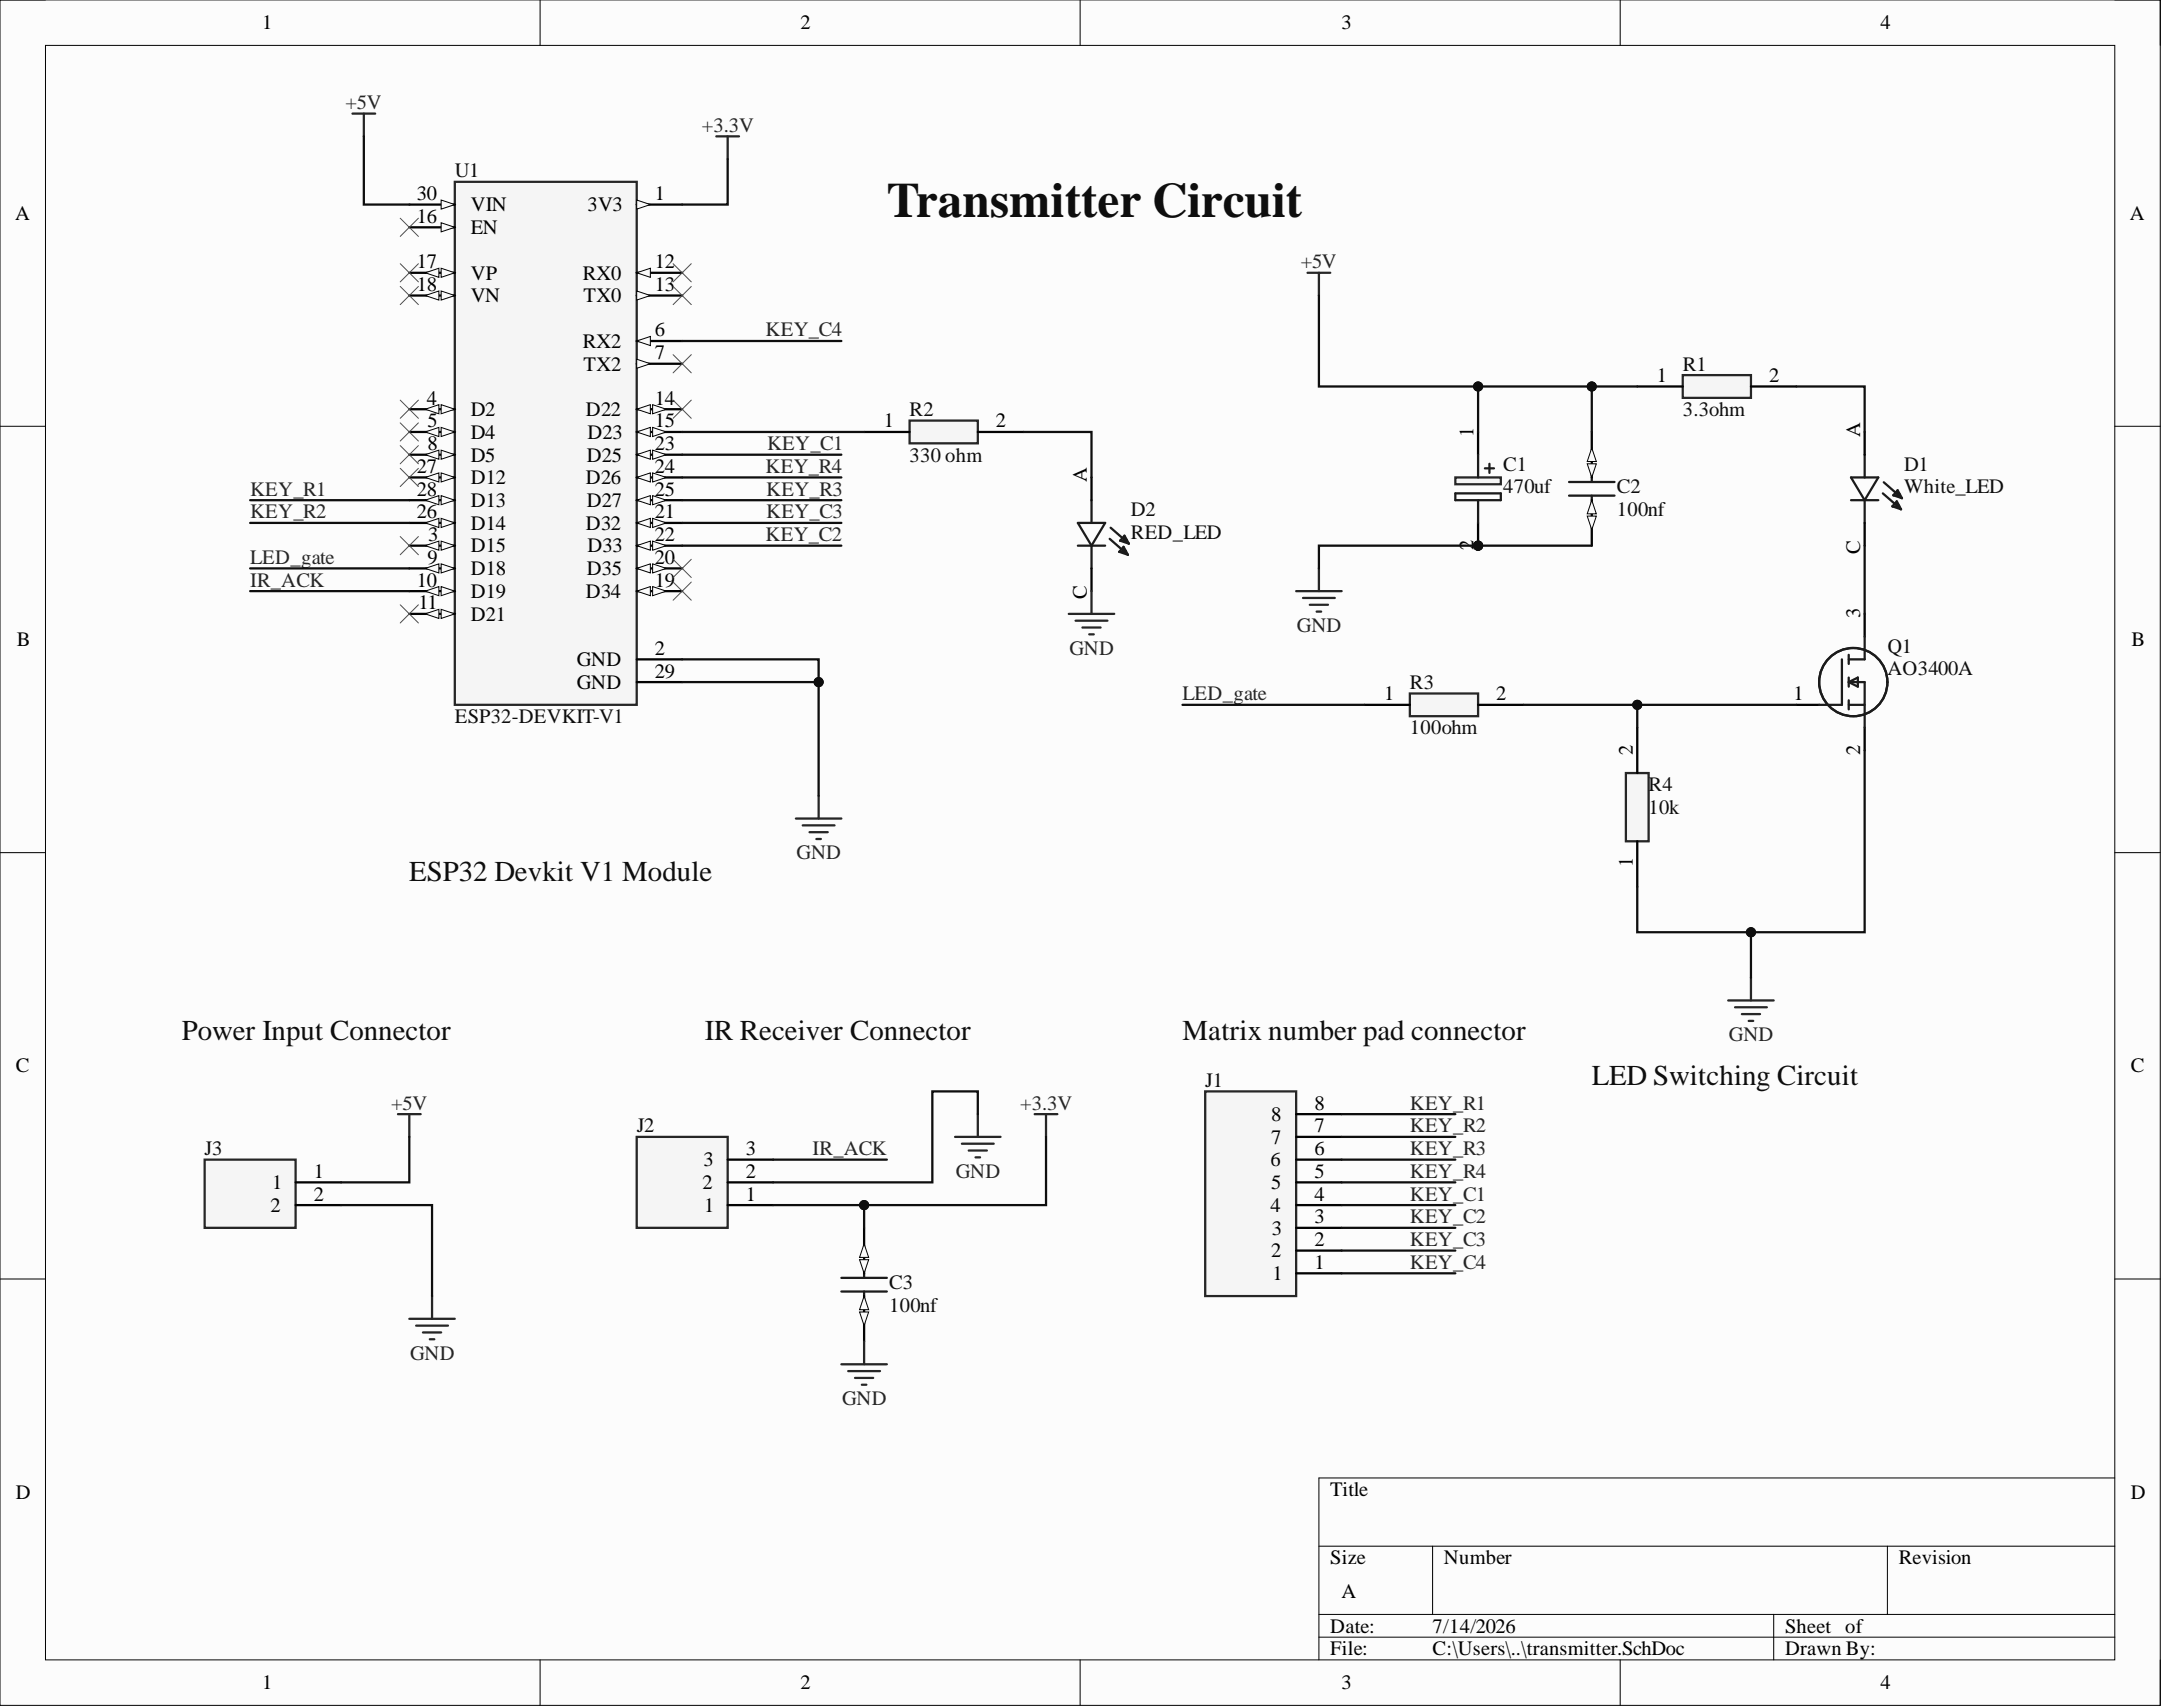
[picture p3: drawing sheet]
<svg xmlns="http://www.w3.org/2000/svg" width="241mm" height="190mm" viewBox="0 0 241 190" stroke-linecap="round" stroke-linejoin="round" font-family="sans-serif">
<defs><g id="words">
<text font-size="5.5" fill="#0e0e0e" x="99" y="24.2">Transmitter Circuit</text>
<g font-size="3.2" fill="#0e0e0e">
<text x="45.7" y="98.3">ESP32 Devkit V1 Module</text>
<text x="20.3" y="116">Power Input Connector</text>
<text x="78.7" y="116">IR Receiver Connector</text>
<text x="132" y="116">Matrix number pad connector</text>
<text x="177.7" y="121.1">LED Switching Circuit</text>
</g>
<g font-size="2.3">
<text x="29.3" y="3.3">1</text>
<text x="89.3" y="3.3">2</text>
<text x="149.7" y="3.3">3</text>
<text x="209.9" y="3.3">4</text>
<text x="46.5" y="22.3">30</text>
<text x="52.5" y="23.6">VIN</text>
<text x="65.6" y="23.6">3V3</text>
<text x="73.1" y="22.3">1</text>
<text x="1.7" y="24.5">A</text>
<text x="46.5" y="24.9">16</text>
<text x="46.5" y="29.9">17</text>
<text x="52.5" y="26.1">EN</text>
<text x="73.1" y="29.9">12</text>
<text x="237.7" y="24.5">A</text>
<text x="46.5" y="32.5">18</text>
<text x="52.5" y="31.2">VP</text>
<text x="52.5" y="33.7">VN</text>
<text x="65.1" y="31.2">RX0</text>
<text x="65.1" y="33.7">TX0</text>
<text x="73.1" y="32.5">13</text>
<text x="65.1" y="38.8">RX2</text>
<text x="65.1" y="41.4">TX2</text>
<text x="73.1" y="37.5">6</text>
<text x="73.1" y="40.1">7</text>
<text x="47.6" y="45.2">4</text>
<text x="47.7" y="47.7">5</text>
<text x="52.5" y="46.4">D2</text>
<text x="65.4" y="46.4">D22</text>
<text x="73.1" y="45.2">14</text>
<text x="73.1" y="47.7">15</text>
<text x="98.6" y="47.7">1</text>
<text x="111.2" y="47.7">2</text>
<text x="184.9" y="42.6">1</text>
<text x="197.5" y="42.6">2</text>
<text x="46.5" y="52.8">27</text>
<text x="47.7" y="50.2">8</text>
<text x="52.5" y="49">D4</text>
<text x="52.5" y="51.5">D5</text>
<text x="65.5" y="51.5">D25</text>
<text x="65.6" y="49">D23</text>
<text x="73.1" y="50.2">23</text>
<text x="73.1" y="52.8">24</text>
<text x="121.3" y="53.8" transform="rotate(-90 121.3 53.8)">A</text>
<text x="164.5" y="48.7" transform="rotate(-90 164.5 48.7)">1</text>
<text x="207.6" y="48.7" transform="rotate(-90 207.6 48.7)">A</text>
<text x="46.5" y="55.3">28</text>
<text x="46.5" y="57.9">26</text>
<text x="52.5" y="54">D12</text>
<text x="52.5" y="56.6">D13</text>
<text x="52.5" y="59.1">D14</text>
<text x="65.4" y="54">D26</text>
<text x="65.4" y="59.1">D32</text>
<text x="65.5" y="56.6">D27</text>
<text x="73.1" y="55.3">25</text>
<text x="73.1" y="57.9">21</text>
<text x="46.5" y="65.5">10</text>
<text x="47.7" y="62.9">9</text>
<text x="47.8" y="60.4">3</text>
<text x="52.5" y="61.7">D15</text>
<text x="52.5" y="64.2">D18</text>
<text x="65.5" y="64.2">D35</text>
<text x="65.6" y="61.7">D33</text>
<text x="73.1" y="60.4">22</text>
<text x="73.1" y="62.9">20</text>
<text x="73.1" y="65.5">19</text>
<text x="164.5" y="61.4" transform="rotate(-90 164.5 61.4)">2</text>
<text x="207.6" y="61.8" transform="rotate(-90 207.6 61.8)">C</text>
<text x="46.7" y="68">11</text>
<text x="52.5" y="66.7">D19</text>
<text x="52.5" y="69.3">D21</text>
<text x="65.4" y="66.7">D34</text>
<text x="121.3" y="66.9" transform="rotate(-90 121.3 66.9)">C</text>
<text x="207.6" y="69" transform="rotate(-90 207.6 69)">3</text>
<text x="1.9" y="72.1">B</text>
<text x="64.4" y="74.3">GND</text>
<text x="64.4" y="76.9">GND</text>
<text x="73.1" y="73.1">2</text>
<text x="73.1" y="75.6">29</text>
<text x="237.9" y="72.1">B</text>
<text x="154.5" y="78.2">1</text>
<text x="167" y="78.2">2</text>
<text x="200.2" y="78.2">1</text>
<text x="182.2" y="84.2" transform="rotate(-90 182.2 84.2)">2</text>
<text x="207.6" y="84.2" transform="rotate(-90 207.6 84.2)">2</text>
<text x="182.2" y="96.8" transform="rotate(-90 182.2 96.8)">1</text>
<text x="1.8" y="119.7">C</text>
<text x="237.8" y="119.7">C</text>
<text x="141.9" y="125.1">8</text>
<text x="146.7" y="123.8">8</text>
<text x="35" y="131.4">1</text>
<text x="78.5" y="130.2">3</text>
<text x="83.2" y="131.4">2</text>
<text x="83.2" y="128.9">3</text>
<text x="141.8" y="130.2">6</text>
<text x="141.9" y="127.6">7</text>
<text x="146.7" y="131.4">5</text>
<text x="146.7" y="128.9">6</text>
<text x="146.7" y="126.4">7</text>
<text x="30.2" y="135.3">2</text>
<text x="30.4" y="132.7">1</text>
<text x="35" y="134">2</text>
<text x="78.4" y="132.7">2</text>
<text x="78.6" y="135.3">1</text>
<text x="83.2" y="134">1</text>
<text x="141.8" y="135.3">4</text>
<text x="141.9" y="132.7">5</text>
<text x="142" y="137.8">3</text>
<text x="146.7" y="136.5">3</text>
<text x="146.7" y="134">4</text>
<text x="141.9" y="140.3">2</text>
<text x="142" y="142.9">1</text>
<text x="146.7" y="141.6">1</text>
<text x="146.7" y="139.1">2</text>
<text x="1.8" y="167.3">D</text>
<text x="148.5" y="167">Title</text>
<text x="237.8" y="167.3">D</text>
<text x="148.5" y="174.6">Size</text>
<text x="149.7" y="178.4">A</text>
<text x="161.2" y="174.6">Number</text>
<text x="211.9" y="174.6">Revision</text>
<text x="148.5" y="182.2">Date:</text>
<text x="148.5" y="184.7">File:</text>
<text x="159.9" y="182.2">7/14/2026</text>
<text x="159.9" y="184.7">C:\Users\..\transmitter.SchDoc</text>
<text x="199.2" y="182.2">Sheet of</text>
<text x="199.2" y="184.7">Drawn By:</text>
<text x="29.3" y="188.5">1</text>
<text x="89.3" y="188.5">2</text>
<text x="149.7" y="188.5">3</text>
<text x="209.9" y="188.5">4</text>
</g>
<g font-size="2.3" fill="#262626">
<text x="38.6" y="12.2">+5V</text>
<text x="78.3" y="14.7">+3.3V</text>
<text x="145.2" y="29.9">+5V</text>
<text x="85.4" y="37.5">KEY_C4</text>
<text x="85.4" y="52.8">KEY_R4</text>
<text x="85.6" y="50.2">KEY_C1</text>
<text x="27.9" y="55.3">KEY_R1</text>
<text x="27.9" y="57.9">KEY_R2</text>
<text x="85.5" y="55.3">KEY_R3</text>
<text x="85.5" y="57.9">KEY_C3</text>
<text x="27.9" y="62.9">LED_gate</text>
<text x="27.9" y="65.5">IR_ACK</text>
<text x="85.4" y="60.4">KEY_C2</text>
<text x="144.7" y="70.5">GND</text>
<text x="119.4" y="73.1">GND</text>
<text x="132" y="78.2">LED_gate</text>
<text x="88.9" y="95.9">GND</text>
<text x="193" y="116.2">GND</text>
<text x="43.7" y="123.8">+5V</text>
<text x="113.9" y="123.8">+3.3V</text>
<text x="157.4" y="123.8">KEY_R1</text>
<text x="90.7" y="128.9">IR_ACK</text>
<text x="106.7" y="131.4">GND</text>
<text x="157.4" y="126.4">KEY_R2</text>
<text x="157.4" y="128.9">KEY_R3</text>
<text x="157.4" y="131.4">KEY_R4</text>
<text x="157.4" y="134">KEY_C1</text>
<text x="157.4" y="136.5">KEY_C2</text>
<text x="157.4" y="139.1">KEY_C3</text>
<text x="157.4" y="141.6">KEY_C4</text>
<text x="45.8" y="151.7">GND</text>
<text x="94" y="156.8">GND</text>
</g>
<g font-size="2.3" fill="#0e0e0e">
<text x="50.8" y="19.8">U1</text>
<text x="187.8" y="41.4">R1</text>
<text x="101.5" y="46.4">R2</text>
<text x="187.8" y="46.4">3.3ohm</text>
<text x="101.5" y="51.5">330 ohm</text>
<text x="167.8" y="52.5">C1</text>
<text x="212.5" y="52.5">D1</text>
<text x="126.2" y="57.6">D2</text>
<text x="167.8" y="55.1">470uf</text>
<text x="180.4" y="55.1">C2</text>
<text x="180.4" y="57.6">100nf</text>
<text x="212.5" y="55.1">White_LED</text>
<text x="126.2" y="60.1">RED_LED</text>
<text x="157.4" y="76.9">R3</text>
<text x="210.7" y="72.8">Q1</text>
<text x="210.7" y="75.4">AO3400A</text>
<text x="50.8" y="80.7">ESP32-DEVKIT-V1</text>
<text x="157.4" y="82">100ohm</text>
<text x="184" y="88.3">R4</text>
<text x="184" y="90.8">10k</text>
<text x="134.5" y="121.3">J1</text>
<text x="22.8" y="128.9">J3</text>
<text x="71.1" y="126.4">J2</text>
<text x="99.2" y="143.9">C3</text>
<text x="99.2" y="146.4">100nf</text>
</g>
</g></defs>
<path d="M0 0h241.1v190.3h-241.1z" fill-rule="evenodd" fill="#fcfcfc"/>
<path d="M0 0h241.1v190.3h-241.1z" fill="none" stroke="#000" stroke-width=".11"/>
<path d="M5.1 5.1h230.9v180.1h-230.9z" fill-rule="evenodd" fill="#fcfcfc"/>
<g fill="none" stroke="#000" stroke-width=".11">
<path d="M0 0h5.1M60.3 0v5.1M120.6 0v5.1M180.8 0v5.1M236 0h5.1v5.1M5.1 5.1h230.9v180.1h-230.9zM0 47.6h5.1M236 47.6h5.1M0 95.2h5.1M236 95.2h5.1M0 142.7h5.1M236 142.7h5.1"/>
<path d="M147.2 172.6h88.8M159.9 172.6v7.6M210.7 172.6v7.6M236 164.9h-88.8v20.3M60.3 185.2v5.1M120.6 185.2v5.1M147.2 180.2h88.8M147.2 182.7h88.8M180.8 185.2v5.1M198 180.2v5M241.1 185.2v5.1"/>
</g>
<path d="M50.8 20.3h20.3v58.4h-20.3z" fill-rule="evenodd" fill="#f5f5f5"/>
<path d="M50.8 20.3h20.3v58.4h-20.3z" fill="none" stroke="#262626" stroke-width=".25"/>
<path d="M45.7 22.8h5.1" fill="none" stroke="#000" stroke-width=".25"/>
<path d="M49.2 22.3l1.6 .5-1.6 .5z" fill="#fbfbfb"/>
<path d="M49.2 22.3l1.6 .5-1.6 .5z" fill="none" stroke="#000" stroke-width=".11"/>
<path d="M45.7 25.4h5.1" fill="none" stroke="#000" stroke-width=".25"/>
<path d="M49.2 24.9l1.6 .5-1.6 .5z" fill="#fbfbfb"/>
<path d="M49.2 24.9l1.6 .5-1.6 .5z" fill="none" stroke="#000" stroke-width=".11"/>
<path d="M45.7 30.4h5.1" fill="none" stroke="#000" stroke-width=".25"/>
<path d="M49.2 29.9l1.6 .5-1.6 .6z" fill="#fbfbfb"/>
<path d="M49.2 29.9l1.6 .5-1.6 .6z" fill="none" stroke="#000" stroke-width=".11"/>
<path d="M47.5 30.4l1.5-.5v1.1z" fill="#fbfbfb"/>
<path d="M47.5 30.4l1.5-.5v1.1z" fill="none" stroke="#000" stroke-width=".11"/>
<path d="M45.7 33h5.1" fill="none" stroke="#000" stroke-width=".25"/>
<path d="M49.2 32.5l1.6 .5-1.6 .5z" fill="#fbfbfb"/>
<path d="M49.2 32.5l1.6 .5-1.6 .5z" fill="none" stroke="#000" stroke-width=".11"/>
<path d="M47.5 33l1.5-.5v1z" fill="#fbfbfb"/>
<path d="M47.5 33l1.5-.5v1z" fill="none" stroke="#000" stroke-width=".11"/>
<path d="M45.7 45.7h5.1" fill="none" stroke="#000" stroke-width=".25"/>
<path d="M49.2 45.2l1.6 .5-1.6 .5z" fill="#fbfbfb"/>
<path d="M49.2 45.2l1.6 .5-1.6 .5z" fill="none" stroke="#000" stroke-width=".11"/>
<path d="M47.5 45.7l1.5-.5v1z" fill="#fbfbfb"/>
<path d="M47.5 45.7l1.5-.5v1z" fill="none" stroke="#000" stroke-width=".11"/>
<path d="M45.7 48.2h5.1" fill="none" stroke="#000" stroke-width=".25"/>
<path d="M49.2 47.7l1.6 .5-1.6 .5z" fill="#fbfbfb"/>
<path d="M49.2 47.7l1.6 .5-1.6 .5z" fill="none" stroke="#000" stroke-width=".11"/>
<path d="M47.5 48.2l1.5-.5v1z" fill="#fbfbfb"/>
<path d="M47.5 48.2l1.5-.5v1z" fill="none" stroke="#000" stroke-width=".11"/>
<path d="M45.7 50.7h5.1" fill="none" stroke="#000" stroke-width=".25"/>
<path d="M49.2 50.2l1.6 .5-1.6 .6z" fill="#fbfbfb"/>
<path d="M49.2 50.2l1.6 .5-1.6 .6z" fill="none" stroke="#000" stroke-width=".11"/>
<path d="M47.5 50.7l1.5-.5v1.1z" fill="#fbfbfb"/>
<path d="M47.5 50.7l1.5-.5v1.1z" fill="none" stroke="#000" stroke-width=".11"/>
<path d="M45.7 53.3h5.1" fill="none" stroke="#000" stroke-width=".25"/>
<path d="M49.2 52.8l1.6 .5-1.6 .5z" fill="#fbfbfb"/>
<path d="M49.2 52.8l1.6 .5-1.6 .5z" fill="none" stroke="#000" stroke-width=".11"/>
<path d="M47.5 53.3l1.5-.5v1z" fill="#fbfbfb"/>
<path d="M47.5 53.3l1.5-.5v1z" fill="none" stroke="#000" stroke-width=".11"/>
<path d="M45.7 55.8h5.1" fill="none" stroke="#000" stroke-width=".25"/>
<path d="M49.2 55.3l1.6 .5-1.6 .5z" fill="#fbfbfb"/>
<path d="M49.2 55.3l1.6 .5-1.6 .5z" fill="none" stroke="#000" stroke-width=".11"/>
<path d="M47.5 55.8l1.5-.5v1z" fill="#fbfbfb"/>
<path d="M47.5 55.8l1.5-.5v1z" fill="none" stroke="#000" stroke-width=".11"/>
<path d="M45.7 58.4h5.1" fill="none" stroke="#000" stroke-width=".25"/>
<path d="M49.2 57.9l1.6 .5-1.6 .5z" fill="#fbfbfb"/>
<path d="M49.2 57.9l1.6 .5-1.6 .5z" fill="none" stroke="#000" stroke-width=".11"/>
<path d="M47.5 58.4l1.5-.5v1z" fill="#fbfbfb"/>
<path d="M47.5 58.4l1.5-.5v1z" fill="none" stroke="#000" stroke-width=".11"/>
<path d="M45.7 60.9h5.1" fill="none" stroke="#000" stroke-width=".25"/>
<path d="M49.2 60.4l1.6 .5-1.6 .5z" fill="#fbfbfb"/>
<path d="M49.2 60.4l1.6 .5-1.6 .5z" fill="none" stroke="#000" stroke-width=".11"/>
<path d="M47.5 60.9l1.5-.5v1z" fill="#fbfbfb"/>
<path d="M47.5 60.9l1.5-.5v1z" fill="none" stroke="#000" stroke-width=".11"/>
<path d="M45.7 63.4h5.1" fill="none" stroke="#000" stroke-width=".25"/>
<path d="M49.2 62.9l1.6 .5-1.6 .5z" fill="#fbfbfb"/>
<path d="M49.2 62.9l1.6 .5-1.6 .5z" fill="none" stroke="#000" stroke-width=".11"/>
<path d="M47.5 63.4l1.5-.5v1z" fill="#fbfbfb"/>
<path d="M47.5 63.4l1.5-.5v1z" fill="none" stroke="#000" stroke-width=".11"/>
<path d="M45.7 66h5.1" fill="none" stroke="#000" stroke-width=".25"/>
<path d="M49.2 65.5l1.6 .5-1.6 .5z" fill="#fbfbfb"/>
<path d="M49.2 65.5l1.6 .5-1.6 .5z" fill="none" stroke="#000" stroke-width=".11"/>
<path d="M47.5 66l1.5-.5v1z" fill="#fbfbfb"/>
<path d="M47.5 66l1.5-.5v1z" fill="none" stroke="#000" stroke-width=".11"/>
<path d="M45.7 68.5h5.1" fill="none" stroke="#000" stroke-width=".25"/>
<path d="M49.2 68l1.6 .5-1.6 .5z" fill="#fbfbfb"/>
<path d="M49.2 68l1.6 .5-1.6 .5z" fill="none" stroke="#000" stroke-width=".11"/>
<path d="M47.5 68.5l1.5-.5v1z" fill="#fbfbfb"/>
<path d="M47.5 68.5l1.5-.5v1z" fill="none" stroke="#000" stroke-width=".11"/>
<path d="M71.1 22.8h5" fill="none" stroke="#000" stroke-width=".25"/>
<path d="M71.1 22.3l1.5 .5-1.5 .5z" fill="#fbfbfb"/>
<path d="M71.1 22.3l1.5 .5-1.5 .5z" fill="none" stroke="#000" stroke-width=".11"/>
<path d="M71.1 30.4h5" fill="none" stroke="#000" stroke-width=".25"/>
<path d="M71.1 30.4l1.5-.5v1.1z" fill="#fbfbfb"/>
<path d="M71.1 30.4l1.5-.5v1.1z" fill="none" stroke="#000" stroke-width=".11"/>
<path d="M71.1 33h5" fill="none" stroke="#000" stroke-width=".25"/>
<path d="M71.1 32.5l1.5 .5-1.5 .5z" fill="#fbfbfb"/>
<path d="M71.1 32.5l1.5 .5-1.5 .5z" fill="none" stroke="#000" stroke-width=".11"/>
<path d="M71.1 38.1h5" fill="none" stroke="#000" stroke-width=".25"/>
<path d="M71.1 38.1l1.5-.6v1.1z" fill="#fbfbfb"/>
<path d="M71.1 38.1l1.5-.6v1.1z" fill="none" stroke="#000" stroke-width=".11"/>
<path d="M71.1 40.6h5" fill="none" stroke="#000" stroke-width=".25"/>
<path d="M71.1 40.1l1.5 .5-1.5 .5z" fill="#fbfbfb"/>
<path d="M71.1 40.1l1.5 .5-1.5 .5z" fill="none" stroke="#000" stroke-width=".11"/>
<path d="M71.1 45.7h5" fill="none" stroke="#000" stroke-width=".25"/>
<path d="M71.1 45.7l1.5-.5v1z" fill="#fbfbfb"/>
<path d="M71.1 45.7l1.5-.5v1z" fill="none" stroke="#000" stroke-width=".11"/>
<path d="M72.8 45.2l1.6 .5-1.6 .5z" fill="#fbfbfb"/>
<path d="M72.8 45.2l1.6 .5-1.6 .5z" fill="none" stroke="#000" stroke-width=".11"/>
<path d="M71.1 48.2h5" fill="none" stroke="#000" stroke-width=".25"/>
<path d="M71.1 48.2l1.5-.5v1z" fill="#fbfbfb"/>
<path d="M71.1 48.2l1.5-.5v1z" fill="none" stroke="#000" stroke-width=".11"/>
<path d="M72.8 47.7l1.6 .5-1.6 .5z" fill="#fbfbfb"/>
<path d="M72.8 47.7l1.6 .5-1.6 .5z" fill="none" stroke="#000" stroke-width=".11"/>
<path d="M71.1 50.7h5" fill="none" stroke="#000" stroke-width=".25"/>
<path d="M71.1 50.7l1.5-.5v1.1z" fill="#fbfbfb"/>
<path d="M71.1 50.7l1.5-.5v1.1z" fill="none" stroke="#000" stroke-width=".11"/>
<path d="M72.8 50.2l1.6 .5-1.6 .6z" fill="#fbfbfb"/>
<path d="M72.8 50.2l1.6 .5-1.6 .6z" fill="none" stroke="#000" stroke-width=".11"/>
<path d="M71.1 53.3h5" fill="none" stroke="#000" stroke-width=".25"/>
<path d="M71.1 53.3l1.5-.5v1z" fill="#fbfbfb"/>
<path d="M71.1 53.3l1.5-.5v1z" fill="none" stroke="#000" stroke-width=".11"/>
<path d="M72.8 52.8l1.6 .5-1.6 .5z" fill="#fbfbfb"/>
<path d="M72.8 52.8l1.6 .5-1.6 .5z" fill="none" stroke="#000" stroke-width=".11"/>
<path d="M71.1 55.8h5" fill="none" stroke="#000" stroke-width=".25"/>
<path d="M71.1 55.8l1.5-.5v1z" fill="#fbfbfb"/>
<path d="M71.1 55.8l1.5-.5v1z" fill="none" stroke="#000" stroke-width=".11"/>
<path d="M72.8 55.3l1.6 .5-1.6 .5z" fill="#fbfbfb"/>
<path d="M72.8 55.3l1.6 .5-1.6 .5z" fill="none" stroke="#000" stroke-width=".11"/>
<path d="M71.1 58.4h5" fill="none" stroke="#000" stroke-width=".25"/>
<path d="M71.1 58.4l1.5-.5v1z" fill="#fbfbfb"/>
<path d="M71.1 58.4l1.5-.5v1z" fill="none" stroke="#000" stroke-width=".11"/>
<path d="M72.8 57.9l1.6 .5-1.6 .5z" fill="#fbfbfb"/>
<path d="M72.8 57.9l1.6 .5-1.6 .5z" fill="none" stroke="#000" stroke-width=".11"/>
<path d="M71.1 60.9h5" fill="none" stroke="#000" stroke-width=".25"/>
<path d="M71.1 60.9l1.5-.5v1z" fill="#fbfbfb"/>
<path d="M71.1 60.9l1.5-.5v1z" fill="none" stroke="#000" stroke-width=".11"/>
<path d="M72.8 60.4l1.6 .5-1.6 .5z" fill="#fbfbfb"/>
<path d="M72.8 60.4l1.6 .5-1.6 .5z" fill="none" stroke="#000" stroke-width=".11"/>
<path d="M71.1 63.4h5" fill="none" stroke="#000" stroke-width=".25"/>
<path d="M71.1 63.4l1.5-.5v1z" fill="#fbfbfb"/>
<path d="M71.1 63.4l1.5-.5v1z" fill="none" stroke="#000" stroke-width=".11"/>
<path d="M72.8 62.9l1.6 .5-1.6 .5z" fill="#fbfbfb"/>
<path d="M72.8 62.9l1.6 .5-1.6 .5z" fill="none" stroke="#000" stroke-width=".11"/>
<path d="M71.1 66h5" fill="none" stroke="#000" stroke-width=".25"/>
<path d="M71.1 66l1.5-.5v1z" fill="#fbfbfb"/>
<path d="M71.1 66l1.5-.5v1z" fill="none" stroke="#000" stroke-width=".11"/>
<path d="M72.8 65.5l1.6 .5-1.6 .5z" fill="#fbfbfb"/>
<path d="M72.8 65.5l1.6 .5-1.6 .5z" fill="none" stroke="#000" stroke-width=".11"/>
<path d="M71.1 73.6h5M71.1 76.1h5" fill="none" stroke="#000" stroke-width=".25"/>
<path d="M88.8 91.3h5.1M89.6 92.1h3.5M90.4 92.9h2M91.1 93.6h.5M91.4 88.8v2.5" fill="none" stroke="#262626" stroke-width=".25"/>
<path d="M134.5 121.8h10.2v22.8h-10.2z" fill-rule="evenodd" fill="#f5f5f5"/>
<path d="M134.5 121.8h10.2v22.8h-10.2z" fill="none" stroke="#262626" stroke-width=".25"/>
<path d="M144.7 139.6h5M144.7 137h5M144.7 134.5h5M144.7 132h5M144.7 129.4h5M144.7 126.9h5M144.7 124.3h5M144.7 142.1h5" fill="none" stroke="#000" stroke-width=".25"/>
<path d="M22.8 129.4h10.2v7.6h-10.2z" fill-rule="evenodd" fill="#f5f5f5"/>
<path d="M22.8 129.4h10.2v7.6h-10.2z" fill="none" stroke="#262626" stroke-width=".25"/>
<path d="M33 132h5.1M33 134.5h5.1" fill="none" stroke="#000" stroke-width=".25"/>
<path d="M71.1 126.9h10.1v10.1h-10.1z" fill-rule="evenodd" fill="#f5f5f5"/>
<path d="M71.1 126.9h10.1v10.1h-10.1z" fill="none" stroke="#262626" stroke-width=".25"/>
<path d="M81.2 134.5h5.1M81.2 132h5.1M81.2 129.4h5.1" fill="none" stroke="#000" stroke-width=".25"/>
<path d="M157.4 77.4h7.6v2.5h-7.6z" fill-rule="evenodd" fill="#f5f5f5"/>
<path d="M157.4 77.4h7.6v2.5h-7.6z" fill="none" stroke="#262626" stroke-width=".25"/>
<path d="M152.3 78.7h5.1M165 78.7h5" fill="none" stroke="#000" stroke-width=".25"/>
<path d="M181.5 86.3h2.5v7.6h-2.5z" fill-rule="evenodd" fill="#f5f5f5"/>
<path d="M181.5 86.3h2.5v7.6h-2.5z" fill="none" stroke="#262626" stroke-width=".25"/>
<path d="M200.5 78.7h2.5M208.1 68.5v2.5M182.7 81.2v5.1M182.7 93.9v5.1M208.1 81.2v2.5" fill="none" stroke="#000" stroke-width=".25"/>
<g fill="none" stroke="#1c1c1c" stroke-width=".25">
<path d="M205.6 73.6v5.1h-2.6M206.3 76.1h1.8v5.1M206.3 78.7h1.8M206.3 73.1v1M206.3 75.6v1M206.3 78.2v1M206.3 76.1l1.1-.5v1zM208.1 71v2.6h-1.8"/>
<circle cx="206.8" cy="76.1" r="3.8"/>
</g>
<circle cx="165" cy="60.9" r=".51" fill="#0e0e0e"/>
<circle cx="165" cy="60.9" r=".51" fill="none" stroke="#0e0e0e" stroke-width=".11"/>
<path d="M162.4 53.3h5.1v.7h-5.1z" fill-rule="evenodd" fill="#f5f5f5"/>
<path d="M162.4 53.3h5.1v.7h-5.1z" fill="none" stroke="#262626" stroke-width=".25"/>
<path d="M165 48.2v2.5M165 58.4v2.5" fill="none" stroke="#000" stroke-width=".25"/>
<circle cx="165" cy="60.9" r=".51" fill="#0e0e0e"/>
<circle cx="165" cy="60.9" r=".51" fill="none" stroke="#0e0e0e" stroke-width=".11"/>
<path d="M162.4 55.1h5.1v.7h-5.1zM165 50.7v2.6M165 55.8v2.6M165.7 52.3h1M166.2 51.8v1M175.1 55.3h5.1M175.1 53.8h5.1M177.7 53.3v.5M177.7 55.3v.5" fill="none" stroke="#1c1c1c" stroke-width=".25"/>
<path d="M177.7 55.8v5.1" fill="none" stroke="#000" stroke-width=".25"/>
<path d="M177.7 55.8l.5 1.5h-1z" fill="#fbfbfb"/>
<path d="M177.7 55.8l.5 1.5h-1z" fill="none" stroke="#000" stroke-width=".11"/>
<path d="M177.2 57.6h1l-.5 1.5z" fill="#fbfbfb"/>
<path d="M177.2 57.6h1l-.5 1.5z" fill="none" stroke="#000" stroke-width=".11"/>
<path d="M177.7 48.2v5.1" fill="none" stroke="#000" stroke-width=".25"/>
<path d="M177.2 51.8h1l-.5 1.5z" fill="#fbfbfb"/>
<path d="M177.2 51.8h1l-.5 1.5z" fill="none" stroke="#000" stroke-width=".11"/>
<path d="M177.7 50l.5 1.5h-1z" fill="#fbfbfb"/>
<path d="M177.7 50l.5 1.5h-1z" fill="none" stroke="#000" stroke-width=".11"/>
<path d="M187.8 41.9h7.6v2.5h-7.6z" fill-rule="evenodd" fill="#f5f5f5"/>
<g fill="none" stroke="#262626" stroke-width=".25">
<path d="M39.3 12.7h2.6M40.6 12.7v2.5M187.8 41.9h7.6v2.5h-7.6zM144.7 66h5M145.4 66.7h3.6M146.2 67.5h2M146.9 68.3h.6M147.2 63.4v2.6M192.9 111.6h5.1M193.6 112.4h3.6M194.4 113.2h2M195.2 113.9h.5"/>
<path d="M195.4 109.1v2.5M45.7 147.2h5.1M46.4 147.9h3.6M47.2 148.7h2M48 149.5h.5M48.2 144.6v2.6"/>
</g>
<path d="M182.7 43.1h5.1M195.4 43.1h5.1M208.1 48.2v2.5M208.1 58.4v2.5M96.4 144.6v5.1" fill="none" stroke="#000" stroke-width=".25"/>
<g fill="none" stroke="#1c1c1c" stroke-width=".25">
<path d="M206.6 53.3h3l-1.5 2.5zM206.6 55.8h3M208.1 50.7v2.6M208.1 55.8v2.6M210.1 55.1l2.1 1.7M210.2 53.8l2.1 1.8M211.2 56.5l.5-.6 .5 .9M211.2 56.5l1 .3M211.3 55.3l.5-.6 .5 .9M211.3 55.3l1 .3M211.6 56.1l.2 .3M211.7 54.9l.2 .2"/>
<path d="M212 56.4v.1h-.8M212 55.2v.1h-.7M93.9 144.1h5.1M93.9 142.6h5.1M96.4 142.1v.5M96.4 144.1v.5"/>
</g>
<path d="M96.4 144.6l.6 1.6h-1.1z" fill="#fbfbfb"/>
<path d="M96.4 144.6l.6 1.6h-1.1z" fill="none" stroke="#000" stroke-width=".11"/>
<path d="M95.9 146.4h1.1l-.6 1.5z" fill="#fbfbfb"/>
<path d="M95.9 146.4h1.1l-.6 1.5z" fill="none" stroke="#000" stroke-width=".11"/>
<path d="M96.4 137v5.1" fill="none" stroke="#000" stroke-width=".25"/>
<path d="M95.9 140.6h1.1l-.6 1.5z" fill="#fbfbfb"/>
<path d="M95.9 140.6h1.1l-.6 1.5z" fill="none" stroke="#000" stroke-width=".11"/>
<path d="M96.4 138.8l.6 1.5h-1.1z" fill="#fbfbfb"/>
<path d="M96.4 138.8l.6 1.5h-1.1z" fill="none" stroke="#000" stroke-width=".11"/>
<g fill="none" stroke="#262626" stroke-width=".25">
<path d="M79.9 15.2h2.6M81.2 15.2v2.6M145.9 30.4h2.6M147.2 30.4v2.6M119.3 68.5h5.1M120 69.3h3.6M120.8 70h2M121.6 70.8h.5M121.8 66v2.5M44.4 124.3h2.6M45.7 124.3v2.6M106.6 126.9h5.1"/>
<path d="M107.4 127.6h3.5M108.1 128.4h2M108.9 129.2h.5M109.1 124.3v2.6M115.5 124.3h2.5M116.7 124.3v2.6M93.9 152.3h5.1M94.7 153h3.5M95.4 153.8h2.1M96.2 154.5h.5M96.4 149.7v2.6"/>
</g>
<g fill="none" stroke="#1c1c1c" stroke-width=".25">
<path d="M120.3 58.4h3l-1.5 2.5zM121.8 55.8v2.6M124 58.9l2 1.8M125.4 60l.2 .2M120.3 60.9h3M121.8 60.9v2.5M123.9 60.1l2 1.8M124.9 61.6l.5-.6 .5 .9M124.9 61.6l1 .3M125 60.3l.5-.5 .5 .9M125 60.3l1 .4M125.3 61.2l.2 .2"/>
<path d="M125.7 61.5v.1h-.8M125.8 60.2v.2l-.8-.1"/>
</g>
<path d="M121.8 53.3v2.5M121.8 63.4v2.6" fill="none" stroke="#000" stroke-width=".25"/>
<path d="M101.5 46.9h7.6v2.6h-7.6z" fill-rule="evenodd" fill="#f5f5f5"/>
<path d="M101.5 46.9h7.6v2.6h-7.6z" fill="none" stroke="#262626" stroke-width=".25"/>
<path d="M96.4 48.2h5.1M109.1 48.2h5.1" fill="none" stroke="#000" stroke-width=".25"/>
<path d="M76.1 73.6h15.3v15.2" fill="none" stroke="#0e0e0e" stroke-width=".25"/>
<circle cx="91.4" cy="76.1" r=".51" fill="#0e0e0e"/>
<circle cx="91.4" cy="76.1" r=".51" fill="none" stroke="#0e0e0e" stroke-width=".11"/>
<path d="M76.1 76.1h15.3" fill="none" stroke="#0e0e0e" stroke-width=".25"/>
<circle cx="91.4" cy="76.1" r=".51" fill="#0e0e0e"/>
<circle cx="91.4" cy="76.1" r=".51" fill="none" stroke="#0e0e0e" stroke-width=".11"/>
<path d="M182.7 43.1h-5v5.1M200.5 43.1h7.6v5.1M208.1 60.9v7.6" fill="none" stroke="#0e0e0e" stroke-width=".25"/>
<circle cx="177.7" cy="43.1" r=".51" fill="#0e0e0e"/>
<circle cx="177.7" cy="43.1" r=".51" fill="none" stroke="#0e0e0e" stroke-width=".11"/>
<path d="M177.7 43.1h-12.7v5.1" fill="none" stroke="#0e0e0e" stroke-width=".25"/>
<circle cx="177.7" cy="43.1" r=".51" fill="#0e0e0e"/>
<circle cx="177.7" cy="43.1" r=".51" fill="none" stroke="#0e0e0e" stroke-width=".11"/>
<circle cx="165" cy="43.1" r=".51" fill="#0e0e0e"/>
<circle cx="165" cy="43.1" r=".51" fill="none" stroke="#0e0e0e" stroke-width=".11"/>
<path d="M147.2 33v10.1h17.8" fill="none" stroke="#0e0e0e" stroke-width=".25"/>
<circle cx="165" cy="43.1" r=".51" fill="#0e0e0e"/>
<circle cx="165" cy="43.1" r=".51" fill="none" stroke="#0e0e0e" stroke-width=".11"/>
<path d="M165 60.9h12.7" fill="none" stroke="#0e0e0e" stroke-width=".25"/>
<circle cx="165" cy="60.9" r=".51" fill="#0e0e0e"/>
<circle cx="165" cy="60.9" r=".51" fill="none" stroke="#0e0e0e" stroke-width=".11"/>
<path d="M165 60.9h-17.8v2.5" fill="none" stroke="#0e0e0e" stroke-width=".25"/>
<circle cx="165" cy="60.9" r=".51" fill="#0e0e0e"/>
<circle cx="165" cy="60.9" r=".51" fill="none" stroke="#0e0e0e" stroke-width=".11"/>
<path d="M200.5 78.7h-17.8v2.5" fill="none" stroke="#0e0e0e" stroke-width=".25"/>
<circle cx="182.7" cy="78.7" r=".51" fill="#0e0e0e"/>
<circle cx="182.7" cy="78.7" r=".51" fill="none" stroke="#0e0e0e" stroke-width=".11"/>
<path d="M170 78.7h12.7" fill="none" stroke="#0e0e0e" stroke-width=".25"/>
<circle cx="182.7" cy="78.7" r=".51" fill="#0e0e0e"/>
<circle cx="182.7" cy="78.7" r=".51" fill="none" stroke="#0e0e0e" stroke-width=".11"/>
<path d="M195.4 104v5.1" fill="none" stroke="#0e0e0e" stroke-width=".25"/>
<circle cx="195.4" cy="104" r=".51" fill="#0e0e0e"/>
<circle cx="195.4" cy="104" r=".51" fill="none" stroke="#0e0e0e" stroke-width=".11"/>
<path d="M208.1 83.7v20.3h-25.4v-5" fill="none" stroke="#0e0e0e" stroke-width=".25"/>
<circle cx="195.4" cy="104" r=".51" fill="#0e0e0e"/>
<circle cx="195.4" cy="104" r=".51" fill="none" stroke="#0e0e0e" stroke-width=".11"/>
<g fill="none" stroke="#0e0e0e" stroke-width=".25">
<path d="M40.6 15.2v7.6h5.1M76.1 38.1h17.8M27.9 55.8h17.8M27.9 58.4h17.8M76.1 55.8h17.8M76.1 58.4h17.8M76.1 53.3h17.8M76.1 50.7h17.8M27.9 63.4h17.8M76.1 60.9h17.8M132 78.7h20.3M38.1 134.5h10.1v10.1"/>
<path d="M45.7 126.9v5.1h-7.6M96.4 134.5v2.5M149.7 139.6h12.7M149.7 137h12.7M149.7 134.5h12.7M149.7 132h12.7M149.7 129.4h12.7M149.7 126.9h12.7M149.7 124.3h12.7M149.7 142.1h12.7"/>
</g>
<circle cx="96.4" cy="134.5" r=".51" fill="#0e0e0e"/>
<circle cx="96.4" cy="134.5" r=".51" fill="none" stroke="#0e0e0e" stroke-width=".11"/>
<path d="M116.7 126.9v7.6h-30.4" fill="none" stroke="#0e0e0e" stroke-width=".25"/>
<circle cx="96.4" cy="134.5" r=".51" fill="#0e0e0e"/>
<circle cx="96.4" cy="134.5" r=".51" fill="none" stroke="#0e0e0e" stroke-width=".11"/>
<path d="M81.2 17.8v5h-5.1M76.1 48.2h20.3M114.2 48.2h7.6v5.1M27.9 66h17.8M86.3 129.4h12.7M109.1 124.3v-2.5h-5v10.2h-17.8" fill="none" stroke="#0e0e0e" stroke-width=".25"/>
<g fill="none" stroke="#4c4c4c" stroke-width=".11">
<path d="M44.7 24.4l2 2M44.7 29.4l2 2.1M44.7 32l2 2M46.7 24.4l-2 2M46.7 29.4l-2 2.1M46.7 32l-2 2M75.1 29.4l2.1 2.1M75.1 32l2.1 2M75.1 39.6l2.1 2M77.2 29.4l-2.1 2.1M77.2 32l-2.1 2M77.2 39.6l-2.1 2"/>
<path d="M44.7 52.3l2 2M44.7 49.7l2 2.1M44.7 47.2l2 2M44.7 44.7l2 2M44.7 59.9l2 2M46.7 59.9l-2 2M46.7 52.3l-2 2M46.7 49.7l-2 2.1M46.7 47.2l-2 2M46.7 44.7l-2 2M75.1 44.7l2.1 2M77.2 44.7l-2.1 2"/>
<path d="M44.7 67.5l2 2M46.7 67.5l-2 2M75.1 62.4l2.1 2M75.1 65l2.1 2M77.2 62.4l-2.1 2M77.2 65l-2.1 2"/>
</g>
<use href="#words"/>
</svg>
